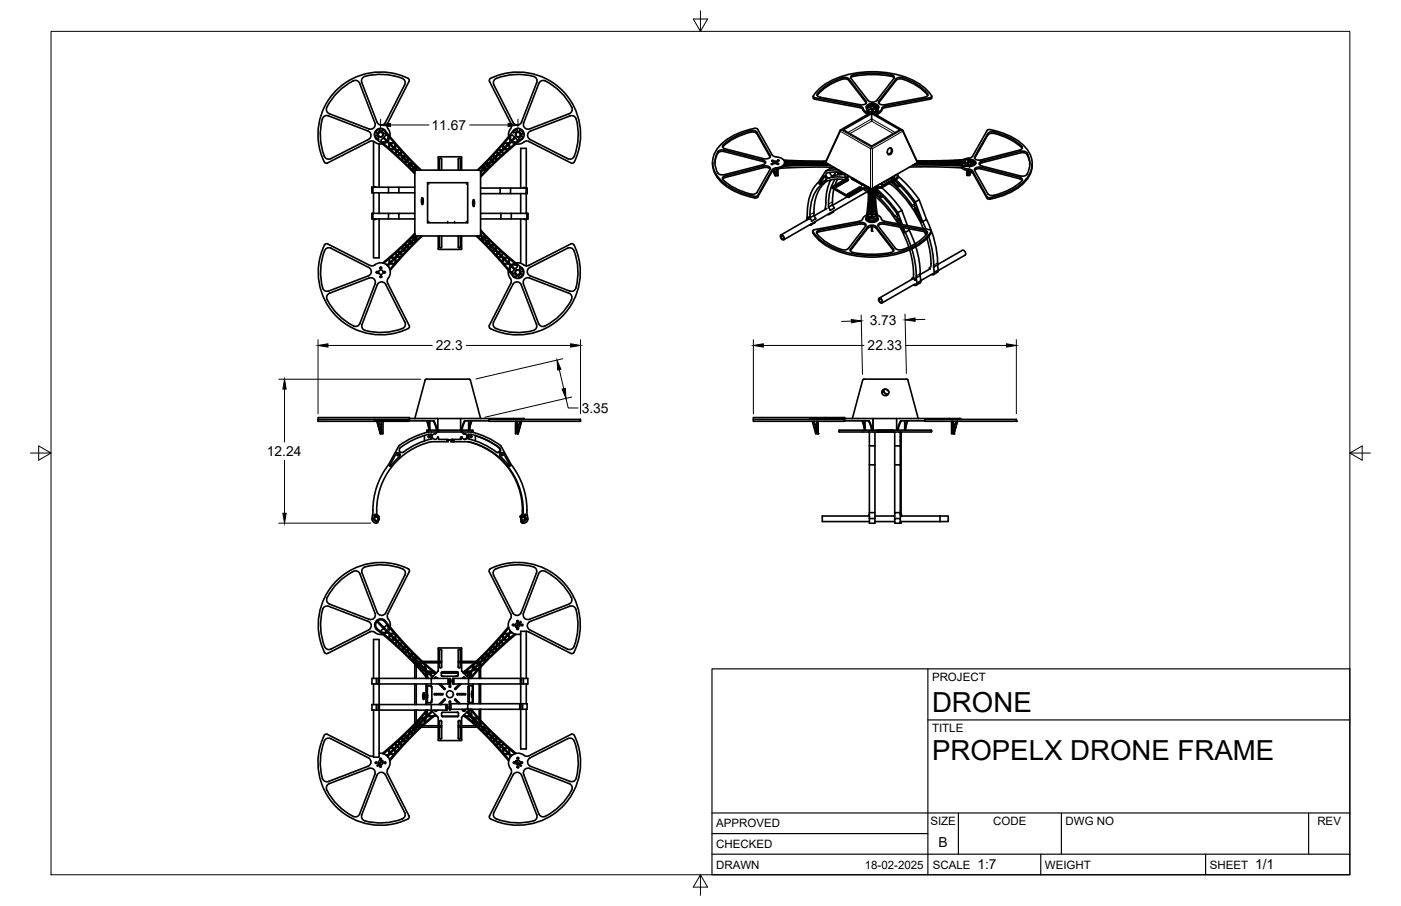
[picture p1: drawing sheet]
<svg xmlns="http://www.w3.org/2000/svg" width="432mm" height="279mm" viewBox="0 0 432 279" stroke-linecap="round" stroke-linejoin="round" font-family="sans-serif">
<defs><g id="words">
<g font-size="8.5">
<text x="287.3" y="219.5">DRONE</text>
<text x="287.3" y="234.5">PROPELX DRONE FRAME</text>
</g>
<g font-size="4.3">
<text x="133" y="40">11.67</text>
<text x="268.1" y="100.3">3.73</text>
<text x="134.4" y="108">22.3</text>
<text x="267.4" y="108">22.33</text>
<text x="179.3" y="127.3">3.35</text>
<text x="82.2" y="140.7">12.24</text>
<text x="289.3" y="261.2">B</text>
<text x="301.2" y="268.1">1:7</text>
<text x="386.8" y="268.1">1/1</text>
</g>
<g font-size="3.5">
<text x="287.3" y="210.1">PROJECT</text>
<text x="287.3" y="225.8">TITLE</text>
<text x="220.7" y="255.2">APPROVED</text>
<text x="286.7" y="254.5">SIZE</text>
<text x="306.1" y="254.5">CODE</text>
<text x="328.4" y="254.5">DWG NO</text>
<text x="406" y="254.5">REV</text>
<text x="220.7" y="261.5">CHECKED</text>
<text x="220.7" y="267.9">DRAWN</text>
<text x="266.6" y="267.9">18-02-2025</text>
<text x="287.5" y="267.9">SCALE</text>
<text x="322.1" y="267.9">WEIGHT</text>
<text x="372.9" y="267.9">SHEET</text>
</g>
</g></defs>
<!-- layer: Visible -->
<g fill="none" stroke="#000" stroke-width=".51">
<path d="M99.4 36.7a1.41 1.41 0 0 1 1.8-1l12.2 4.7a1.43 1.43 0 0 1 .9 1.3 1.43 1.43 0 0 1-.7 1.3l-11.7 5.9a1.44 1.44 0 0 1-1.9-.7 18.6 18.6 0 0 1-.6-11.5M113.7 39.7a1.43 1.43 0 0 0 1.5-.3 1.43 1.43 0 0 0 .3-1.5l-4.7-12.2a1.41 1.41 0 0 0-1.9-.8 17.5 17.5 0 0 0-8.3 8.8l.2 .8 .7 .6 12.2 4.7M117.8 40l-.2 .5 .6 .7M117.8 39.9l.6 .4 .5 1-.7-.1M124.7 26.1a1.43 1.43 0 0 0-.7-1.9 17.5 17.5 0 0 0-12-.4l-.5 .8v.9l4.7 12.1a1.43 1.43 0 0 0 1.3 .9 1.43 1.43 0 0 0 1.3-.7l5.9-11.6M125.7 24.1a19.2 19.2 0 0 0-22.2 3.9 19.2 19.2 0 0 0-3.3 22.2l.7 .1 13-6.7a2.36 2.36 0 0 1 2.4 .7l1.6 .1M125.7 24.2l.4 .4v.5l-6.8 13.4 .1 .8 .8 1.7v1.1M151.2 24.2l-.4 .4 .1 .5 6.6 13a2.36 2.36 0 0 1-.6 2.5l-.1 1.5M151.2 24.2a19.2 19.2 0 0 1 22.2 3.8 19.2 19.2 0 0 1 3.3 22.2l-.7 .1M152.2 26.2l5.9 11.6a1.43 1.43 0 0 0 1.4 .7 1.43 1.43 0 0 0 1.3-.9M152.2 26.1a1.4 1.4 0 0 1 .8-1.9 17.7 17.7 0 0 1 12-.4l.5 .8-.1 .9-4.7 12.2M160.3 40l.6 .5 .4 .8-.7 .1-.6-.8z"/>
<path d="M166.4 25.2l.8-.4a11.1 11.1 0 0 1 6 4 10.5 10.5 0 0 1 3.1 5.2l-.4 .7-.5 .4-12.1 4.6a1.43 1.43 0 0 1-1.6-.3 1.43 1.43 0 0 1-.3-1.5zM250.6 29.7l.1 .7 .4 .2 14.3 2.7 .5 .3 .7 1.1 .7 .4M259.6 24.4a2.02 2.02 0 0 1 2 .4M259.6 24a2.02 2.02 0 0 1 2 .3M259.6 24.4a15.5 15.5 0 0 0-7.7 5M259.6 24a15.5 15.5 0 0 0-7.8 5.1l.3 .6 .7 .3 12.4 2.3 1.5-.2 .3-.4-.1-.5-5.3-6.9M261.6 24.8l5.4 7M262.3 24.2l5.3 6.8M267 33l.4 2.3M267 33v.2M267 33a2.23 2.23 0 0 1 3.8 0M267.3 35v.3"/>
<path d="M267.5 34l1.1 .7M267.5 34l.3-.3h1v1M267.6 32.4l.5 .2-.7 .8M267.6 32.4v.3l.3 .1-.2-.1M267.6 32.4l-.3 .5 .1 .5M267.6 32.7l-.3 .4M267.6 31a2 2 0 0 0 2.6 0M267.6 34.7l.6 .1M267.8 33.7v.3M268.1 33.1l.8-.3 .8 .3M268.2 32.8a.82 .82 0 0 1 .8-.3 .82 .82 0 0 1 .6 .7 .82 .82 0 0 1-.8 .3 .82 .82 0 0 1-.6-.7zM268.2 33.2l.7-.4 .7 .4"/>
<path d="M268.2 32.1l.3 .4h1l.4-.3M268.3 32.1l1.6 .1M268.4 34.7l-9.4 5.4-4.5 9.8 .1 .3 13.9 8 14.3-8.1-4.6-10-9.4-5.4M268.4 34.7l-.9-.5 .2 .9M268.4 32.3l1.3 .1M268.6 35v2.4M268.8 34.7h-.4M269 33.7h1l.3 .3-1.3 .8zM269.1 34.9l1.2-.7-.2 1.2M269.5 35l-.1 .1M269.8 33.3l.4 .3M269.8 32.7v.5"/>
<path d="M270 33.7v.3M270.1 35.2l-.3 .1M270.2 34.7l-.7 .2M270.4 32.8l-.5 .2v.3M270.4 32.6l-.6 .1M270.4 32.6v.2M270.4 32.6a.63 .63 0 0 1-.2 1M270.4 32.8l.1 .3M270.5 35l-.1 .6M270.8 33l-.5 2.6M270.8 33v.2M274.6 23.5l1 .6"/>
<path d="M274.6 23l.9 .5v.7M274.7 23.5a29.3 29.3 0 0 0-12.1 .2l-.4 .4M274.7 23a27.4 27.4 0 0 0-12.3 .3l-.2 .4 .1 .5M275.5 24.2l-5.3 6.8M276.2 24.3a2.07 2.07 0 0 1 2-.3 15.3 15.3 0 0 1 7.8 5.1l-.3 .6-.7 .3-12.4 2.3-1.5-.2-.3-.4 .1-.5zM285.9 29.4a14.8 14.8 0 0 0-8.6-5.1l-1.1 .5-5.4 7M286.7 30.6l-13.9 2.6-.7 .2-.6 1-1 .7M286.7 30.1l-13.9 2.6-.7 .3-.6 1-.9 .6M287.1 29.6v.3l-.4 .2M287.1 29.6a17.5 17.5 0 0 0-11.4-6.8 29.3 29.3 0 0 0-21.7 3.4 7.1 7.1 0 0 0-3.3 3.7l14.7 2.9 .5 .4 .6 1 .8 .4M287.1 29.7v.7l-.4 .2M114.9 57.7v1.8"/>
<path d="M115.1 43.6v14.1M115.1 59.5v6.3M115.2 57.7h.6M116.1 41.7h-.3M116.3 40.2l.7-.3 .1 .6-.7 .6-.6-.2zM116.7 43l-.6-.3-.4-1h.6l.4 1.4M116.8 44.4v13.3M116.8 59.5v6.3M117.1 40.2v.3M117.5 43.7l1.9 .1-1.3-1.3-.7 .7 .1 .5M117.8 43.9h1.7l.4 .4v1.4zM118.3 42.3l.7-.7 .5 .1 .1 1.9z"/>
<path d="M118.9 43.9l-.7 .4M119.3 43.7l-.2 .1M119.6 43.3l-.1 .2M119.7 57.7v1.8M119.7 42l1.8 2.1h-1.4l-.4-.3zM120 44.4l1.6 1.6-1.5-.1zM120.1 42.4l-.4 .7M120.2 44.2h1.4l.2 1.6zM121.8 44.5l1.4 1.6-.9 .2-.4-.3zM121.9 47.4l-1.6-1.3h1.4l.4 .4-.2 1M122.2 46.6l1.2 1.2h-1.1l-.3-.2zM122.4 46.4l.9-.2 .3 .3-.1 1.1z"/>
<path d="M122.4 48l1.6 1.4-.2-1.1-.3-.4-1.1 .1M122.9 57.7v1.8M124 48.4l1.5 1.5-1.1-.1-.3-.3zM124.2 48.2l1.1 .1 .3 .3v1.1zM124.5 49.9l1.1 .1 .4 .4 .2 1.1zM125.2 48.2l-1.5-1.6v1.1l.3 .4 1.2 .1M126.2 50.6l1.9 1.9-1.7-.8zM126.3 50.4l1.2 .2 .8 1.7zM127.3 50.4l-1.6-1.6 .1 1 .4 .4 1.1 .2M127.8 57.7h-13.2v1.8h13.2M128 52.6l-1.1-.4 1 1M128.2 52.5h19.5l.4 .4"/>
<path d="M128.3 52.5l-.4 .4-.1 19.4M129.5 52.5l-1.5-1.4 .5 1.4M129.9 52.5l-5.8-5.9-4.8-5.6a1.97 1.97 0 0 0-3-1.1 1.97 1.97 0 0 0-.1 3.2l5.9 5 5.7 5.5M131.8 56.3l.4 .4M131.8 56.3h12.3v12.4h-12.3zM135.1 52.5l.1-4.2 7 .1 .1 4.1M135.5 52.5v-3.4l.3-.3 .3 .3v3.4M141.2 52.5v-3.4l.4-.3 .3 .3v3.4M144.1 56.3l-.4 .4M148.1 58h6.1M148.1 53.7l.5-1 1.4-.5-1.9 2M148.1 52.9v19.4"/>
<path d="M148.9 51.1l-.5 1.4-.3 .3M148.9 51.1l-1.4 1.4M149.4 50.6l1.2-.2-1.9 1.9zM150.8 50.6l-.3 1.1-1.6 .8zM151 50.4l.3-.4h1.1l-1.7 1.6zM151.2 48.8l-1.6 1.6 1.2-.2 .3-.4 .1-1M151.4 48.6l.2-.3 1.1-.1-1.4 1.5zM151.5 49.9l1.4-1.5-.1 1.1-.3 .3zM153.2 46.7v1l-.3 .4-1.1 .1zM153.6 47.8l1.1-1.2 .3 1-.3 .2zM153.6 46.2l.9 .2-1.1 1.2-.1-1.1zM154.5 48l-1.5 1.4 .1-1.1 .3-.4 1.1 .1"/>
<path d="M155.1 47.4l1.5-1.4-1.4 .2-.3 .3 .2 1M155.1 44.5l-1.4 1.6 .9 .2 .4-.3 .1-1.5M155.3 44.2h1.4l-1.5 1.6zM155.3 46l1.6-1.6v1.4zM156.9 42.4l.3 .8M157.2 42v1.8l-.4 .3h-1.4M157.2 42l-1.7 2.1M157.4 59.7h5.1v-1.7h-.3v7.8M157.4 58h-3.2v1.7h-6.1M157.4 43.4l.1 .1M157.4 41.8l.5-.2 .7 .7-1.2 1.3v-1.8M157.5 43.8l1.3-1.3 .7 .7-.2 .6z"/>
<path d="M157.7 43.7l.1 .1M158 44l.7 .3M158.9 40.8l.6-.3-.1-.6-.6 .2-.7 .8 .8-.1M159.1 44.4l1.5-.1 1.6-.8 .8 .1 13 6.7M159.2 43.9l-2.1 1.8v-1.4l.3-.4 1.8 .1M159.4 40l.1 .3M160.5 58v-12.2h1.7v12.2h-4.8v1.7h-3.2M160.5 59.7v6.1M160.6 41.8l.6 .3-.2 .3-1.1 .7 .1-.6zM160.6 41.3h.4M161 42.9l-7.2 6.1-5.7 5.7M161 42.9a1.98 1.98 0 0 0-.5-3.1 1.98 1.98 0 0 0-2.9 1.2l-4 4.8-6.5 6.7"/>
<path d="M161.3 58h.5M162.5 58v1.7M163.2 40.6l12.5-4.9a1.44 1.44 0 0 1 1.9 1 17.5 17.5 0 0 1-.9 12l-.8 .4-.9-.2-11.6-5.9-.8-.9 .1-.9zM219.6 50.1a9.4 9.4 0 0 0 5.8 8.3 17.2 17.2 0 0 0 7.9 2.6l4.7-8.2 .5-.4 1.7-.4 1.1-.5M220.3 50.3a4.9 4.9 0 0 1 1.4-3.4l1.5-.2 11.9 3.1 .8 .5M222.3 44.4a18.7 18.7 0 0 1 11-4.7l4.7 8.1 .5 .4 1.4 .3a1.59 1.59 0 0 1 1.6 .7 1.59 1.59 0 0 1 0 1.7l-.9 .6-1.7 .3-.9 .5-4.5 8-.3 .3a18.7 18.7 0 0 1-12.4-6.7 7.1 7.1 0 0 1 1.5-9.5zM222.8 45.2a17.5 17.5 0 0 1 9.5-4.5l1 .6 4.1 7.1M222.8 44.7a17.5 17.5 0 0 1 9.5-4.4l1 .5 4.1 7.1a1.26 1.26 0 0 1-2 1l-11.9-3M222.8 45.2l-.1 .2M222.8 44.7l-.1 .7 .8 .5M223.5 54.7l-.8 .5M223.5 54.3l-.6 .2-.2 .5a11.2 11.2 0 0 0 5.6 3.9l3.4 1 1.4-.4 4.3-7.3a1.26 1.26 0 0 0-2-1l-11.9 3.1"/>
<path d="M235.1 50.8a.75 .75 0 0 0 .9-.7 .75 .75 0 0 0-.9-.8l-11.9-3a2.01 2.01 0 0 0-2.6 1.9 5.7 5.7 0 0 0 1.1 5.5l1.5 .2 11.9-3.1M237.4 52.2l-.8-.5-.9-.1-12.2 3.1M237.8 50.5l.4 .1-.4 .1zM237.9 49.5l.5 .1-.5 .1zM238.3 50.3l.6-.2 .6 .2M238.4 49.8l.8-.1 .4 .3a.71 .71 0 0 1-.7 .5 .71 .71 0 0 1-.7-.5zM239 52.3h.3v1.4l-.8-1.3M239.6 50.4l.4 .1-.4 .1zM239.7 49.4l.5 .1-.5 .1zM239.8 52.2l-.1 2h-.8l-.8-1.6M241.6 49.4l13 .3M241.7 49.5l2 .1-1 .6-.8-.2"/>
<path d="M241.8 50.6l.9-.2 1 .6M241.8 50.9l-.1 .2M241.8 49.9l1.3 .1M241.9 50.1v.1M241.9 50.4l-.1 .1M241.9 50.1v.2M242.1 50.2h.7M242.2 50.4v.4M242.7 50.4v.4M242.9 50.2l1-.5 1.2 .5zM242.9 50.4h2.2l-1.1 .6zM243.1 51l-.9-.2-.5 .2"/>
<path d="M243.5 50.8h.9M243.7 51l-2.2 .1M243.9 49.7v.3l-.3 .2M244 49.7v.3l.4 .2M244.2 50.9l1.1-.5h.5l.5 .5zM244.3 49.7h2l-.5 .5h-.5zM245 50l1 .1M245.3 50.4v.4M245.8 50.4v.4M246 50.9l-.7-.1-.3 .1M246 50.4h1.6l-.7 .5h-.4zM246 50.2l.5-.4 1.1 .4z"/>
<path d="M246.4 50.8h.7M246.5 49.8l-.1 .4M246.9 49.8l.2 .4M247.1 49.8h2.1l-1.4 .4zM247.1 50.9l.7-.5 1.4 .4zM247.7 50.1l.8 .1M247.8 50.4v.4M248.3 50.4v.4M248.5 50.8h-.8M248.5 50.4h2.1l-.8 .4zM248.5 50.2l.9-.4 1.2 .4zM249.3 50.8h.6"/>
<path d="M249.4 49.8l-.1 .4M249.8 49.8l.1 .4M250 50.8h2.3l-1.5-.4-.8 .4M250 49.8l.8 .4 1.5-.4M250 49.8h2.3M250.7 50.8h.7M250.8 50.4v.4M251.3 50.4v.4M251.6 50.4h2.7l-1.3 .4zM251.6 50.2l1-.4 1.7 .4zM252.5 50.8h.6M252.6 49.8l-.1 .4"/>
<path d="M253 49.8l.1 .4M253.3 49.8l1.3 .4M253.3 50.8h2.3M254 54.3l.4 .2a.73 .73 0 0 1 .2 1l-2.1 1.3zM254.2 54.3l-1.3 2 .1 .3M254.4 54.5l.1 .3 .3 .2M254.5 50.8h.7M254.5 49.8h-1.2M254.6 50.4v.4M254.7 55.4l-.8 .5M254.7 55h.1M254.8 55.9a11.9 11.9 0 0 0-3.9 10.6l-1.3 .7v-1"/>
<path d="M254.9 50.4l-1.6 .4M255.1 50.5v.3M255.7 52.1l-1.2 .7-2.3 3.4a12.6 12.6 0 0 0-3.4 9.5M255.8 53.2l.1 .5 .6 .5 2-.3h2M255.9 51l-14.6 .3M256 55.5a16 16 0 0 0-1.5 7.6l-.2 1.5M256.5 57.7v.2M256.5 57.9l.1 .1M256.6 57.5l-.1 .2M257 51.6l-7.3-.1-9 .4M257 58.3l-.4 3.2a3.4 3.4 0 0 0 .4 2.7M257.3 51.7l-1.6 .3"/>
<path d="M257.4 55.3a14.3 14.3 0 0 0-2 8.6l.4 1M257.8 53l-1 1.2M258.2 55.2l-.8 1.9M258.3 53.1v.4l.5-.4M258.5 52.5l-2.4-.1-1.6 .3M258.6 53.1l.1 .2M259.4 53.2l-.8 .7M259.7 53.3l-.5 .5M259.9 40l8.7-5 8.8 5-8.8 5.1zM260.1 53.4a9.3 9.3 0 0 0-5.5 .1l.1 .8 .6 .6a11 11 0 0 1 5.8 .1M260.2 55.4a8.1 8.1 0 0 0-10 6.4l-.5 4.4M260.5 53.6v.9"/>
<path d="M260.5 54.5l1 .2M261.1 54l.4 .3M261.2 55.7l-3.9 2.1M261.4 55.6l-3.7 2.2-.5-.1M261.5 54.7l-5 2.9M261.5 54.2v.5M261.5 54.3v.3M262.4 55.1l3.4 2 .5-.1M262.9 55l-.3 .2M263 55.4h.1M263.3 55.2l-.3 .2M264 55.6l-.3 .2"/>
<path d="M265.3 58.1l-3.9 2M265.5 57.9l-3.8 2.2-.5-.1M265.6 56.9l.2-.1 .4 .2M265.9 56.7l-.4 .2M266.1 56.8l-.1 .1M266.2 58.2l.2 .4 1.3 .7M266.5 58l1.1 .7M267.3 59.1l-25.8 14.9M267.5 57.7l.2 2.2M267.6 57.7l-.1 4.9-.7 4.9M267.6 58h-1.1l-5 2.9-5-2.9M267.9 58h.1"/>
<path d="M267.9 59.8v1.3M267.9 59.8l.7 .5v.3l-.7 .5M267.9 59.6h.1M268 59.8l-.1 1.3M268.1 59.6l.5 .3M268.3 58.4v.4M268.4 58.3l-.5 .6M268.5 59.1l.1 .1M268.6 58.7v1.5l-.7-.6zM268.6 58.2l-.6 1-.1-1.3 .7 .6M268.6 59l-.6 .7M268.9 58.7l.6 .7-.6 .8z"/>
<path d="M268.9 59l.6 .7M268.9 59.4l.4 .1M269.2 58.3l.3 .8M269.5 58h.1M269.5 59.8l.1 1.3M269.5 59.6h.1M269.6 57.9l-.7 .6M269.6 57.7l-.1 1.5-.6-.7 .2-.5M269.9 58.7l.3 .2M269.9 57.5l.1 5.3 .7 4.7M270 57.5l-.2 2.4 3.5 3.4 2.4 3.2M270 59.5l-.2 .1"/>
<path d="M270 59.5l1.6 1.4M270.2 58.9l-.2 .6M270.2 58.9l2.6 2.5 3.1 3.7 .7 1.1 .1 .5-.3 .3-.7-.4M270.3 58.4l3.3 3.3 3.1 3.9M270.4 59.1h-.1M270.4 59.1l.1 .4 .2 .1v-.3M270.5 57.2l-.2 .1M270.7 59.5l-.1 .1M270.8 59.4l-.1 .1M270.9 58l-.6 .4-.4-.3M271.6 58h-1.7M271.8 57.9l3.2 3.2 3 3.8"/>
<path d="M272.9 55.9l.7 .4M273.4 55.6v.1M273.7 55.5l.4 .5M273.8 46l.3-.3a1 1 0 0 1 1 1 1 1 0 0 1-1 1 1.04 1.04 0 0 1-.3-1.7zM274 56.6a26.2 26.2 0 0 1 7.6 8.1l3 5.8M274.4 45.6a1.21 1.21 0 0 1-.6 2M274.5 47.2l-.7 .4M274.5 55l.3 .6M275 55.3l.2 .1M275 55.3l.1 .2M275.4 56.2l-.4 .3M275.5 55.2l-.9-.3-3.2 1.9"/>
<path d="M275.5 55.7l-.1 .5 1.5 1.4M275.6 55.7l4.5 4.6 1.7 2.3 .2 .6-.1 .4-.6-.1-3.1-3.9-3.2-3.2 .1-.5M275.7 55.1l-3.4 2-1-.4M275.7 54.2h.1M275.8 55.1l-3.6 2M276 55.4l3.2 3.2 2.9 3.7M276.1 54l-.4 .2M276.7 54.3l.1 .1-.1 .1M276.7 53.6l-.1 1.5-5 2.9M276.8 54.4l3.4 3.3 3.1 3.9M276.9 56.9v.7l.4-.4M280.3 51.5h7.6l8.5 .3"/>
<path d="M281.4 50.9h8l9.4 .4M282.1 50.5l1-.2 1.3 .4h-2.7M282.5 50.7h.8M282.6 49.6h7.6l7.8-.4a3.1 3.1 0 0 1 2.7 .7 1.36 1.36 0 0 1-1.9 1.4M282.6 50.3v.4M282.7 49.8h1.7l-1.7 .3M283.1 50.3v.4M283.4 50.1l1.4-.3 1.4 .3zM283.4 50.3h2.8l-1 .4zM284.6 50.7h.6M284.8 49.8l-.2 .3M285.2 49.8v.3"/>
<path d="M285.4 50.7h2.3l-.8-.4-1.5 .4M286.3 50.7h.7M286.4 50.3v.4M286.9 50.3v.4M287.1 50.1l1.2-.4 .9 .4zM287.2 50.3h2l-.9 .4zM287.7 49.8l-.8 .3-1.5-.3M287.8 49.7l-2.3 .1M287.9 50.7h.6M288 49.8l-.1 .3M288.3 49.7l.2 .4M288.5 50.7l1.4-.4 .8 .5z"/>
<path d="M288.6 49.7h2l-.7 .4-1.4-.4M289.3 50.7l.8 .1M289.4 50.3v.4M289.9 50.3v.4M290.1 50.1h-.8M290.1 50.1l1.2-.4 .5 .4zM290.1 50.3h1.7l-.5 .5zM290.7 50.7h.7M290.8 49.7l-.1 .4M291.3 49.7l.1 .4M291.4 49.7l2.1-.1-1.1 .5h-.5zM291.4 50.8l.5-.5h.5l1.1 .6z"/>
<path d="M291.8 50.8l.6-.1 .4 .1M291.9 50.3v.4M292.4 50.3v.4M292.6 50.3h2.2l-.9 .6zM292.6 50.1l1.1-.5 1.1 .5zM292.8 50h-1M293.3 50.7h.9M293.7 49.6v.3l-.4 .2M293.9 49.6v.3l.3 .2M294.2 50.1h.1M295 50.3v.4M295.5 50.3v.4"/>
<path d="M295.7 50.1h-.7M295.9 50.9h.1M295.9 50.9v.1M296 50.9l-1-.2-.4 .2M296 50.8l.1 .2M296.1 49.8l-1.5 .1M296.2 49.7l-.1 .1M296.3 51.7l.7 .5 2.3 .6 .4 .4 4.5 8M296.4 51.4l1.1 .6 1 .1M296.8 51l-2.7-.1 .9-.6h.5l1.3 .7M296.8 49.4l-2.8 .2 1 .5h.5l1.3-.7M297 51.1l-1.3-.8h1.8v.6l-.4 .2"/>
<path d="M297 51h.1M297 49.4l-1.3 .7h1.8v-.5l-.4-.2M297 49.4v.3M297.1 49.4h-.1M297.1 49.4v.3M297.9 51l1.7 .1M298 52.6v1.5h.8l.6-1.2M298.1 50.3l.7-.3 .8 .3M298.1 50a.82 .82 0 0 1 .9-.3 .82 .82 0 0 1 .6 .7 .82 .82 0 0 1-.9 .3 .82 .82 0 0 1-.6-.7zM298.1 50.4l.7-.4 .7 .4M298.2 49.4l1.6 .1-.4 .2zM298.4 50.8l-.3 .3"/>
<path d="M298.4 50.8l-.6 .2M298.4 50.7h.9M298.4 51h.9M298.4 52.6v1.1l.6-1M298.5 52.1l1.2 .6 4.5 8M298.6 49.5l1 .1M298.8 51.3v.3M299.3 50.8l.1 .3M299.3 50.8l.2 .3M299.6 50.6l.5 .2M300.3 49.9l-.5 .1-.1 .6M300.3 50.1l-.5 .1v.4"/>
<path d="M300.3 49.9v.2M300.4 49.9l.1 .4-.3 .5M300.4 50.1l.1 .2M300.4 52.6l4 7.1 1.1 .6a17.2 17.2 0 0 0 9.6-4.7l-.1-.4-.7-.5-12-3.1a1.28 1.28 0 0 0-1.9 1l.8-.5h1.1l12 3 .7 .5M300.7 50.2v.3M302.6 51.2a.75 .75 0 0 1-.8-.7 .75 .75 0 0 1 .8-.8l11.9-3a1.98 1.98 0 0 1 2.6 1.9 5.8 5.8 0 0 1-1 5.5l-1.5 .2-12-3.1M304.2 40.2l-4.5 8-.4 .4-2.5 .7M304.2 40.2l.4-.2a18.6 18.6 0 0 1 12.3 6.6 7.1 7.1 0 0 1-1.4 9.5 20.1 20.1 0 0 1-10.9 4.8l-.4-.2M304.4 41.2l-4 7.1a1.26 1.26 0 0 0 1.9 1l12-3M304.4 41.2l1.1-.6a16.8 16.8 0 0 1 9.6 4.7l-.1 .5-.7 .5M314.9 45.6l.1 .2M314.9 45.6a17.5 17.5 0 0 0-9.4-4.5l-1.1 .6-4 7.1"/>
<path d="M317.4 50.7a4.9 4.9 0 0 0-1.3-3.5l-1.5-.1-12 3.1-.7 .5M318.1 50.5a9.3 9.3 0 0 1-5.7 8.3 17.2 17.2 0 0 1-8 2.5l-.2-.1M102 76.6l11.6 5.9a1.43 1.43 0 0 1 .8 1.3 1.43 1.43 0 0 1-.9 1.3l-12.2 4.6a1.45 1.45 0 0 1-1.9-.9M102 76.5a1.43 1.43 0 0 0-2 .8 18.5 18.5 0 0 0-.6 11.5M114.6 65.8v1.7M114.9 65.8v1.7h-.3v-1.7h5.1M115.1 67.5v12h1.7v-12M115.2 67.5h.6M119.9 79.8v1.4l-.3 .4h-.6M119.9 79.8l-1.6 1.4M120.1 79.7l1.5-.2-1.5 1.6zM120.4 79.4l1.5-1.4 .3 1-.4 .3z"/>
<path d="M122 79.5l.3-.3 1 .2-1.4 1.6zM122 77.9l.3-.2h1.1l-1.1 1.2zM122.5 79.1l1.1-1.2 .1 1.1-.3 .3zM122.5 77.5l1.5-1.4-.1 1.1-.3 .4-1.1-.1M122.9 65.8h-3.2v1.7h-4.8M122.9 67.5h4.9M124.4 75.7l1.1-.1-1.4 1.5 .1-1.1zM125.2 77.3l-1.1 .1-.3 .4v1l1.5-1.5M125.7 75.8l-.1 1.1-.2 .3-1.1 .1zM126.3 73.9l-.3 1.2-.3 .4h-1.1M126.3 73.9l-1.7 1.6M126.4 75.1l1.9-1.9-.4 1.4-.3 .3z"/>
<path d="M126.7 73.5l1.4-.5-1.9 1.9 .2-1.1zM127.4 75.1l-1.2 .2-.3 .3-.1 1.1M127.4 75.1l-1.6 1.6M127.8 65.8h-4.9v1.7h-3.2M127.8 71.9l-5.6 5.5-4.3 3.7M127.8 72.3l-.8 .9 1.4-.4M127.9 72.3l.4 .5M129.8 72.8l-1.7 1.6 .7-1.6M130.1 61h.1a2.14 2.14 0 0 1 0 2.1l-.3-.7zM130.2 72.8l-5.9 5.9-4.1 4.7M130.4 61.3v1.4M132.2 68.3l-.4 .4"/>
<path d="M135.1 72.8l.1 4.1h7l.1-4.1M135.5 72.8v3.3l.3 .4 .3-.4v-3.3M138 68.3v.4M140.1 68.3v.4M141.2 72.8v3.3l.4 .4 .3-.4v-3.3M143.7 68.3l.4 .4M145.7 62.4v.5M145.8 61.9v1.4M145.8 62.2v.9M145.9 61.6l.1-.1a2.14 2.14 0 0 1 0 2.2l-.3-.7zM147.2 72.8l1.6 1.6M148 72.6l.4 .4 .4 1.4"/>
<path d="M148.1 65.8h14.6v1.7h-14.6M148.1 70.9l5.3 5.3 6.6 5.8a1.98 1.98 0 0 1 1.4 2.6 1.98 1.98 0 0 1-2.8 1l-7.1-8.1-4.8-4.7M148.1 72.3l-.4 .5h-19.5M148.1 71.3l1.8 1.9-1.3-.4-.5-.7M148.6 73.2l1.9 1.9-1.2-.2-.3-.3zM148.8 73l1.7 .8 .2 1.1zM150.6 74l.3 1.1 .3 .4 1.1 .1M150.7 73.9l1.6 1.6M151.1 76.7l-1.6-1.6 1.2 .2 .3 .4 .1 1M151.2 75.8l1.5 1.5-1.2-.1-.2-.3zM151.4 75.6l1.1 .1 .2 .3 .1 1.1zM151.7 77.3l1.1 .1 .4 .4-.1 1.1"/>
<path d="M151.7 77.3l1.4 1.6M152.9 76.1l1.5 1.4-1 .1-.4-.4-.1-1.1M153.3 77.9l1.2 1.2-1 .2-.3-.3zM153.5 77.7h1.1l.3 .2-.3 1zM153.6 79.4l1-.2 .3 .3 .1 1.5zM154.4 65.8v1.7M155 78l1.6 1.4h-1.5l-.3-.4zM155.1 79.7l1.5 1.6-1.4-.1zM155.3 79.5l1.5 .2v1.4zM157 79.8l2.1 1.8h-1.8l-.3-.4zM157.6 65.8v1.7M160.5 67.5v13.7"/>
<path d="M161.5 67.5h.6M162.2 67.5v14.5M162.4 65.8v1.7M174.9 76.6l-11.6 5.9M174.9 76.5a1.43 1.43 0 0 1 2 .8 17.5 17.5 0 0 1 .3 12l-.7 .5h-.9l-12.2-4.7a1.43 1.43 0 0 1-.9-1.3 1.43 1.43 0 0 1 .8-1.3M176.9 75.5l-.4-.3h-.6l-13.3 6.8-.8-.1-1.8-.8h-1M176.9 75.6a19.3 19.3 0 0 1-3.7 22 19.3 19.3 0 0 1-22.1 3.7M240.7 72.5a.88 .88 0 0 1 .9 .5 .88 .88 0 0 1-.2 1l-.8-.8zM240.7 72.7l.6 .2 .2 .8-.6-.2zM248.8 65.8l-.2 2.1M249 67.1l.3 .1v.3l-.3-.1zM249 67.1l.4 .1-.1 .4"/>
<path d="M249.2 67.6l-8.5 4.9M250 69.1l-.1 .3h-.4M250.2 68.2h-.1M250.5 71.2v.5a14.3 14.3 0 0 0 8.5 6.1 29.9 29.9 0 0 0 24.6-2.5 9.3 9.3 0 0 0 3.4-3.6v-.5M250.9 66.5l.5 1-1.2 .7-.6-1M251.2 68.4l-.1 .3-1.2 .7M251.4 67.5h-.1M254.9 64.3l-4 2.3M255.2 66.1l.1 .1M255.7 65.8l-.1 .3h-.3M256.6 63.2l-1.2 .7M256.9 65.1l-.1 .3-1.2 .7"/>
<path d="M257.1 64.2l-1.2 .7M261.1 60.7l-4.5 2.6M261.5 76.6a2.05 2.05 0 0 1-2 .4 15.4 15.4 0 0 1-7.8-5.2l.2-.6 .7-.2 12.4-2.4 1.5 .3 .4 .4-.1 .4-5.3 6.9M262.1 76.8l5.4-6.9a2 2 0 0 1 2.6 0l5.3 6.9M262.1 77.2v.1M262.1 76.8l-.1 .4 .3 .4a26.9 26.9 0 0 0 12.2 .3M264.9 68.2l-13.9 2.6-.5 .4a15.6 15.6 0 0 0 10 6.5 29.9 29.9 0 0 0 23.1-2.9 10.2 10.2 0 0 0 3.4-3.6l-.5-.4M265.8 67.5l-.3 .5-.6 .2M266.8 67.5v.2M266.8 67.5a2.23 2.23 0 0 0 3.9 0M266.9 69.7l-.8-.5-1.1-.1-12.4 2.3-.9 .6M267.1 66.3l-1 .7-.3 .5"/>
<path d="M267.3 66.4l1.3-.7v1.1h-1zM267.3 66.4v.1M267.4 66.9l.3 .5M267.4 70.4l-5.3 6.9M267.5 66.9l.4 .3-.1 .6-.5 .1a.63 .63 0 0 1 .2-1zM267.5 67.2l-.4 .4M267.5 70.4a2 2 0 0 1 2.6 0M267.6 64.7l1 .6v.3l-1.2 .7M267.6 65.1l.9 .5M267.6 64.7v.4M267.6 64.6l1-.7v1.3zM267.6 64.6h.1"/>
<path d="M267.6 64.7l-.2 1.6M267.6 65.1v1.1M267.7 64.4l.1-1.2 .8 .3v.3l-1 .6M267.7 67.5l.1 .3M267.8 63.2l-.1 1.2 .1-.8 .7 .2M267.8 62.9l.8-.4v.9l-.8-.3zM267.8 62.9v.2M267.9 61.6l.7 .5v.3l-.8 .4M267.9 61.9l.6 .5M267.9 61.6v.3M267.9 61.9l-.1 .9M267.9 61.6l-.1 1.2"/>
<path d="M267.9 61.3l.7-.5v1.2zM267.9 61.3v.2M267.9 60.1l.7 .6M268 67.6l.8-.3 .7 .3M268 67.3a.82 .82 0 0 1 .9-.3 .82 .82 0 0 1 .6 .7 .82 .82 0 0 1-.9 .3 .82 .82 0 0 1-.6-.7zM268.1 67.7l.7-.4 .7 .4M268.1 68l-.1 .3 .2-.1M268.1 68l-.3 .3M268.2 68h1M268.2 68.2l1 .1M268.6 69.9l.1 1.4 .2-.1v-1.3M268.6 64.3l-.8 .5"/>
<path d="M268.6 62.8l-.7 .4M268.6 61.1l-.6 .4M268.6 66l-.2 .1M268.9 62.1l.7-.5 .1 1.2-.8-.4zM268.9 62.5l.8 .4v.2l-.8 .3zM268.9 60.8l.7 .6-.7 .6zM268.9 65.7l1.3 .8-.3 .3h-1zM268.9 65.3l1-.6 .2 1.6-1.2-.7zM268.9 63.9l1 .7-1 .6zM268.9 60.3l.6-.5 .1 1.3-.7-.5zM268.9 60l.1 .1M268.9 61.1l.6 .4"/>
<path d="M268.9 62.8l.7 .4M268.9 64.3l.7 .5M268.9 66h.2M268.9 63.8l.8-.2v-.4l-.8 .3v.3l1 .6M269.1 68l.3 .4-1.6-.1M269.1 68l.1 .4M269.4 60.3l.1 .1M269.5 60.1l-.6 .6M269.6 61.9v.8M269.6 61.3v.2M269.6 61.9l-.7 .5M269.6 61.6v.3"/>
<path d="M269.6 61.9l.1 .8M269.7 62.9v.2M269.7 63.2l.2 1.2M269.7 67.5l.5-.4-.5 .6zM269.8 67.5l-.2 .3M269.8 67.7l-.1 .2M269.8 64.4l-.1-.8 .1 .8M269.8 60.6a34.2 34.2 0 0 1 7 8.4M269.9 65.1l.1 1.1M269.9 64.6h.1M269.9 65.1l.1 1.1h-.1M269.9 64.7v.4"/>
<path d="M269.9 65.1l-1 .5M270 70.4l5.4 6.9M270.2 66.5h.1M270.2 66.4v.1M270.3 67.1l.1 .5-.3 .4-.5-.2M270.3 67.3l.1 .3M270.4 66.3l1 .7 .3 .5M270.7 69.7l.7-.5 1.1-.1 12.3 2.3 1 .6M270.7 67.5v.2M271.6 60.1v.8l.4-.4M271.7 67.5l.3 .5 .6 .2M272.6 68.2l13.9 2.6"/>
<path d="M275.4 76.8v.6l-.9 .5M275.4 77.2v.1M276.8 67.3l1 1.9M277.1 67.5h.1M277.1 67.5v.3l.3 .2M277.1 69.1l-.6-1.2 .1-.5 .7 .3 .5 1.5M277.4 70l1.5 3.1 1.2 3.1M277.7 70.1l.8 1.6M277.9 64.9l1.8 4.7M277.9 64.9l-1.2 .7 1.4 3.7M278 77a2.06 2.06 0 0 1-2-.4l-5.3-6.9-.1-.4 .4-.4 1.5-.3 12.3 2.4 .8 .2 .2 .4a11.7 11.7 0 0 1-6.8 5l-1 .4M278.2 70.2l.5 1.6-.2-.1"/>
<path d="M278.4 70.2l.6 1.5M278.7 71.6l-.2 .1M279 71.7l1.7 4.2M280 70.5l.2 .5M280.2 71l-1.2 .7M280.2 71l1.8 4.2M280.4 77.1l.6 2.6 .5 3.3 .1 2.6-.6 .3 .1 .2M281 76.8a27.6 27.6 0 0 1 1.4 8.9l.2 1.6M282.1 62.3l1.2-.7 2.3 6.1-1.2 .7zM282.2 64.1l1.1 2.2M282.3 76.1a26.7 26.7 0 0 1 1.3 8.9l.2 1.6-1.2 .7M284.1 68.3l-.2 .1"/>
<path d="M284.1 68.4h-.2l-1.9-3.5-.1-.8 .7 .3 1.5 4M284.4 68.4l1 2.2M285 71.4l.4 1.1M285.6 67.7a31.7 31.7 0 0 1 3.4 13.4M285.7 73.5l.2 .9a26 26 0 0 1 1 7.9l-.5 .3 .2 .4M286.2 72.9l.6 1.9a27.3 27.3 0 0 1 1 7M296.6 77.2l-7.6 4.4M296.6 77.2a.99 .99 0 0 1 .9 1.5M297.5 78.7l-8.3 4.7M101.6 90.4l12.2-4.7a1.43 1.43 0 0 1 1.5 .4 1.43 1.43 0 0 1 .3 1.5l-4.7 12.2M101.6 90.4a1.43 1.43 0 0 0-.8 2 17.7 17.7 0 0 0 8.7 8.3l.9-.3 .5-.6M114 81.9l-13-6.7h-.6a13.7 13.7 0 0 0-2.3 9 19.2 19.2 0 0 0 28 16.9v-.7"/>
<path d="M114 81.8l1.2 .1a3 3 0 0 1 4.3 0 3 3 0 0 1-.1 4.2l.1 1.2M116.4 84.2h-.3M117.5 85.1l.1 .4M119.2 81.7h.2l-.1 .1M119.5 87.4l6.6 13M119.5 82l.2-.1v.2M120.3 81.3l1.6-1.6-.1 1.5zM121.6 81.4h-1.5l-.3 .3v.6M121.6 81.4l-1.4 1.7M124.8 99.3l-5.9-11.6a1.43 1.43 0 0 0-1.4-.8 1.43 1.43 0 0 0-1.2 .9l-4.7 12.2a1.44 1.44 0 0 0 1 1.9M124.8 99.3a1.43 1.43 0 0 1-.8 2 18.7 18.7 0 0 1-11.4 .6M155.4 81.4h1.4l.3 .3v1.8l-1.7-2.1"/>
<path d="M156.7 83.4l.1 1.5 .8 1.7-.2 .8-6.6 13M157.1 82.3l-.3 .8M157.3 81.9l1.2 1.3-.7 .7-.6-.2zM157.4 82l-.1 .1M157.5 81.7h1.8l.1 .6-.7 .7zM157.7 81.7l-.1 .1M158.3 87.4l.7-.4h.8l.9 .8 4.6 12.2a1.44 1.44 0 0 1-.9 1.9 17.6 17.6 0 0 1-12-.9l-.4-.8 .1-.9zM158.6 84.3l-.7-.1 .5 .9 .6 .4 .2-.6M158.6 84.3l.6 .6M158.7 81.2l-.8 .4M159.7 85l.8-.6 .6 .2-.5 .7-.8 .3zM159.8 85v.3"/>
<path d="M160.1 82.4l.4 1.4 .7-.1-.5-.9-.5-.4M161 83.7l-.3 .1M175.4 90.4a1.43 1.43 0 0 1 .7 2 17.5 17.5 0 0 1-8.7 8.3l-.8-.2-.6-.7-4.7-12.2a1.43 1.43 0 0 1 .4-1.5 1.43 1.43 0 0 1 1.5-.4l12.1 4.7M271 92a.88 .88 0 0 1 .8 .5 .88 .88 0 0 1-.2 1l-.8-.8zM271 92.2l.6 .2 .2 .8-.6-.2zM281.2 86.1l-10.2 5.9M281.7 85.9l.4 .1-.1 .4M281.7 85.9l.3 .2v.3l-.3-.2zM282.1 87.5l-10.3 6M282.6 87.3a.61 .61 0 0 1-.3 .7 .61 .61 0 0 1-.7-.2M283.6 85l-1.2 .7M283.8 86.6l-.3 .7-1.2 .7"/>
<path d="M286.7 82.9l-3.1 1.8M287.6 84.3l-3.8 2.2M287.7 81.8v.6M288 84l-.3 .6h-.6M289 81.1v.6M289.2 83.3l-.2-1.6-1.3 .7 .3 1.6M289.2 83.3l-1.2 .7M289.2 83.3l-.3 .7-1.2 .7M131 117.2l.4-.3h13.2l.4 .3M131 117.2l-3.2 11.9M145 117.2l3.1 11.9M150.8 100.4v.5l.3 .4"/>
<path d="M265.9 117.2l-3.2 11.9M279.4 116.9h-13.1l-.4 .3M279.4 116.9l.5 .3M279.8 117.2l3.2 11.9M98.1 129.3l-.1 .6h18.2l1.1 3.9M98.1 128.8h28.1v.5h-28.1zM115.5 129.3v.5h17.1a1.04 1.04 0 0 1 1.5 .7l.6 2.2M116.2 129.8l1.1 4M116.6 129.8l.3 1.1h.8M116.7 129.9h.9M117.5 131.4v1.5M117.5 129.9v1"/>
<path d="M117.6 131.4v1.8M117.6 129.8v1.1M117.6 133.3h.1M117.7 131.4h-.6l.5 1.9M118 129.8v3.9l-.7 .1M118 129.9h2.2M118.7 129.3v.5M120.2 129.8v.1M122.2 139.7a.72 .72 0 0 1 1 .1 .72 .72 0 0 1-.1 1l-2.9 3 2-4M122.9 137.5l-3.2 5.8a23 23 0 0 0-4.8 14.8l-.3 1.8a1.37 1.37 0 0 0 1.4 1.5M123.4 138.1a21.2 21.2 0 0 1 9.6-4.2l-.2 .7 .2 .7a23.8 23.8 0 0 0-8.9 4.2 .84 .84 0 0 1-1-.4 .84 .84 0 0 1 .3-1zM126.1 129.8l-5.9 .1"/>
<path d="M126.2 129.1h35.3M130.8 134.3v1.7M131.5 132.8h14.3M131.5 129.8l.7 2.9M131.5 132.8l.2 .4h14l.1-.4M131.6 129.8l.7 2.9M131.8 129.8l.7 2.9v-2.9M132.1 133.2a24.8 24.8 0 0 0-9.2 4.3M133.6 129.8l.9 2.9M134.7 133.2a.76 .76 0 0 1-1 .6 .88 .88 0 0 0-.1 1.6 .88 .88 0 0 0 1.4-.7l.2 .8 3.2 .1v.2h-.6M135 129.1v3.6M135.1 132.8l.1 .4"/>
<path d="M135.2 132.7l-.1 .1M137.8 135.5l.3 .7a18.3 18.3 0 0 0-14.3 4.6 21.8 21.8 0 0 0-7.7 17.7l.8 .8-.2 .2M139.3 135.5l-.3 .7a18.5 18.5 0 0 1 14.6 4.6 21.7 21.7 0 0 1 7.6 16.6M139.5 135.5l-.8 .1v.2h.6M139.5 135.5l.4 .7M139.9 135.9h-.6v.2h.6M142 129.1v3.6M142.1 132.7l.2 .1M142.2 135l-.1-.3-.2 .8M142.3 132.8l-.2 .4M142.4 133.2a.63 .63 0 0 0 .9 .6 .88 .88 0 0 1 .6 .9 .88 .88 0 0 1-.8 .8M142.7 133.2a.76 .76 0 0 0 1 .6 .88 .88 0 0 1 .1 1.6 .88 .88 0 0 1-1.4-.7l-.3 .8h-2.6"/>
<path d="M143.4 129.8l-1 2.9M144.2 136.2a21.7 21.7 0 0 1 16.8 21.2M144.3 133.9a20.3 20.3 0 0 1 9.9 4.4 .83 .83 0 0 1-.2 1.1 .83 .83 0 0 1-1 0 22.4 22.4 0 0 0-8.7-4.1l.2-.7zM144.4 129.8v2.9l.7-2.9M145.3 133.2a24.4 24.4 0 0 1 9.1 4.3l3.2 5.8a22.8 22.8 0 0 1 4.8 14.8l.3 1.8M145.3 129.8l-.6 2.9M145.4 129.8l-.7 2.9M146.5 134.3v1.7M146.5 134.4a20.2 20.2 0 0 1 7.5 4.1v.7l-.6 .4M150.7 129.8h-7.5l-1 2.9M155.2 139.8l2 4-3-3M155.2 139.7a.71 .71 0 0 0-1 .1 .71 .71 0 0 0 0 1"/>
<path d="M158.2 129.1v.2M158.9 129.9v3.8l.7 .1M159.3 131.4h.5l-.5 1.9M159.3 133.3h.1M159.3 129.9l.1 1M159.4 131.4l-.1 1.8M159.4 129.9v1M159.4 131.4v1.5M160.2 129.9l-.2 1h-.7M160.8 129.9l-1.2 3.9zM161.5 129.1v.2M178.8 129.3h-28.1v.6h28.1"/>
<path d="M178.8 129.3v.6M249.6 129.3v-.2h46.3v.2M250.4 129.9l1.1 3.9 .7-.1v-3.8M250.8 129.9l.3 1zM251.1 130.9h.7M251.3 131.4l.4 1.8v-1.8M251.3 131.4l.5 1.9M251.3 131.4h.5M251.7 129.9v1M252.8 129.1v.2M254.4 128.8h5.9v.3M254.4 128.8h-22.2v1.1h28.1v-.6h-28.1"/>
<path d="M254.4 128.8v.3M258.6 132.8l.1 .4M258.7 133.2h18.8v4.3M258.7 132.7h16.7M258.7 132.7l-.1 .1M260.3 129.8h7.6l.9 2.9M265.7 129.8l.7 2.9M265.9 129.8l.7 2.9v-2.9M267.7 129.8l.9 2.9M267.9 133.2v28.2h1.8v-28.2M267.9 137.5h1.8M269.1 129.1v3.6"/>
<path d="M270.2 132.7h5.2M270.2 133.2h5.2M271.8 121.1a1.07 1.07 0 0 1 1.1-1 1.07 1.07 0 0 1 1 1M272.4 120.5a1.07 1.07 0 0 0 1.4 .9M272.5 120.2a1.04 1.04 0 0 0 .2 1.1 1.04 1.04 0 0 0 1.1 .3M275.4 132.7h11.6M275.8 137.5v5.8h1.7v14.8M275.8 133.2v4.3h1.7v5.8M276.4 129.1v3.6M277.5 135.9h.2v.3h-.2M277.5 135.5h.2v.4M277.5 133.2h9.5"/>
<path d="M277.5 133.8h.2M277.5 134.7h.2M277.7 133.2v2.3M277.7 136.2v22.9M277.7 129.8l-.9 2.9M278.8 129.8v2.9l.7-2.9M279.7 129.8l-.6 2.9M285.1 129.8h-6.4a1 1 0 0 0-1.5 .7l-.6 2.2M287 132.7l.1 .1M287.1 132.8l-.1 .4M292.6 129.1v.2M293.3 129.9v3.8l.7 .1"/>
<path d="M293.6 131.4h.6l-.5 1.9M293.6 133.3h.1M293.7 129.9l.1 1zM293.7 131.4v1.8zM294.6 129.9l-.2 1h-.8M295.1 129.9l-1.1 3.9M313.2 129.3v.6M313.2 129.3h-28.1v.6h28.1M116.5 159.7a.58 .58 0 0 0-.8-.2 .58 .58 0 0 0-.1 .9 .58 .58 0 0 0 .8 0M160.8 159.7a.58 .58 0 0 1 .9-.2 .58 .58 0 0 1 .1 .9 .58 .58 0 0 1-.9 0M161 157.4v1.1l-.8 .8 .3 .4M161.2 159.4l.5 .6-.5 .6"/>
<path d="M161.2 157.4v1.1l-.8 .8 .2 .2M162.7 159.9a1.15 1.15 0 0 1-.5 1.2 1.15 1.15 0 0 1-1.3 0l-.1-.4M267.8 159.1h-14.4v1.7h14.5M267.9 158.6v.6M267.9 143.3h1.8M267.9 158.1h1.8M267.9 159.9h1.8M269.7 159.1h6.1M275.8 159.9h1.7v1.5h-1.7zM275.8 159.9v-1.8h1.7v1.8M275.8 143.3v14.8M277.5 158.6l.1 .6"/>
<path d="M277.5 158.5h.2M277.6 159.1h12.1M277.7 158.6l.2 .5M289.7 159.1v1.7M289.7 159.1h2.5v1.7h-2.5M110.9 177l4.7 12.1a1.44 1.44 0 0 1-.3 1.6 1.44 1.44 0 0 1-1.6 .3l-12.1-4.7a1.43 1.43 0 0 1-.8-2 17.7 17.7 0 0 1 8.7-8.3l.9 .3 .5 .7M116.4 160.4h.1M116.5 160.7l-.1 .4-.4 .3M124 175.4a1.43 1.43 0 0 1 .8 2M124 175.4a17.7 17.7 0 0 0-12-.3l-.4 .7v.9l4.7 12.2a1.43 1.43 0 0 0 1.2 .9 1.43 1.43 0 0 0 1.4-.8l5.9-11.6M151.1 175.4a19.2 19.2 0 0 1 22.2 3.8 19.2 19.2 0 0 1 3.4 22.3h-.8l-13-6.6-.7-.2M151.1 175.4l-.3 .4v.6l6.6 13"/>
<path d="M152.4 175.7a16.8 16.8 0 0 1 12.5-.6l.5 .7-.1 .9-4.6 12.2a1.43 1.43 0 0 1-1.3 .9 1.43 1.43 0 0 1-1.3-.8l-6-11.6-.1-.9zM160.6 160.5v.6l.7 .2M166 177l-4.7 12.1M168 176.2a1.43 1.43 0 0 0-2 .7M168 176.2a17.5 17.5 0 0 1 8.3 8.7l-.3 .8-.6 .6-12.2 4.7a1.43 1.43 0 0 1-1.5-.4 1.43 1.43 0 0 1-.4-1.5M269.7 160.8h6.1M277.5 160.8h12.2M277.7 160.8v.6h-.2M99.4 187.9a1.42 1.42 0 0 1 1.9-.9l12.2 4.6a1.43 1.43 0 0 1 .9 1.3 1.43 1.43 0 0 1-.8 1.3l-11.6 6a1.42 1.42 0 0 1-2-.8 18.5 18.5 0 0 1-.6-11.5M114 194.9l.8-.2 1.6 .8 1.5 .1M116 193.7l7.6 6.6 6.1 6.1M116.1 191.8a1.62 1.62 0 0 0 .1 2.1"/>
<path d="M116.1 191.7v.1M116.1 191.7l1.7 1.7 .2-.2M116.1 191.7h.1M116.4 191.5l-.3 .2M116.4 191.5v.1M116.4 191.6l1.6 1.6M116.4 191.5a1.62 1.62 0 0 1 2.1 .1M118.2 193.8l1.2 1.3-1.8-.1-.1-.5zM118.3 191.3l5.1 6.1 6.9 7a2.75 2.75 0 0 1 1.1 2.2l.4 .4h1.5M118.4 193.6l.7-.7 .5 .1 .1 1.8zM119 195.2l-.7 .3M119.3 194.9l-.1 .1"/>
<path d="M119.7 194.6l-.1 .1M119.8 193.2l1.8 2.1h-1.5l-.3-.3v-1.8M119.9 196.9l-2.1-1.7h1.8l.3 .3v1.5M120.1 197.1v-1.4l1.5 1.5-1.4-.1M120.2 193.7l-.4 .7M120.3 193.3l-.1-1.5-.9-1.6 .2-.8 6.6-13 .1-.6a13.7 13.7 0 0 0-9.1-2.3 19.2 19.2 0 0 0-16.8 28h.7l13-6.6M120.4 197.3l1.4 .1 .4 .3-.3 1M120.4 197.3l1.5 1.4M121.7 195.5h-1.4l1.6 1.5-.1-1.4M121.9 195.7l1.4 1.6-1 .2-.3-.3zM122 198.8l.3-.9 1.1 1.1-1.1 .1M122.5 199.2l1.5 1.4-.1-1.1-.3-.3h-1.1"/>
<path d="M123.4 197.4l-.9 .3 1.1 1.1 .1-1.1M125.3 199.4l-1.5-1.5v1l.3 .4 1.1 .1M125.4 199.6l-1.1-.1 1.4 1.4-.1-1.1M151.5 199.6l1.2-.1-1.5 1.4 .1-1.1M153.1 197.9l.1 1-.4 .4-1.1 .1zM153.5 197.4l1 .3-1.2 1.1-.1-1.1M154.4 199.2h-1l-.4 .3-.1 1.1M154.4 199.2l-1.5 1.4M154.9 198.8l-.3-1-1.1 1.2 1.1 .1M155 195.7l-.1 1.5-.3 .3-1-.2zM155.2 195.5h1.4l-1.5 1.5 .1-1.4M156.6 197.3l-1.6 1.4"/>
<path d="M156.6 197.3l-1.5 .1-.3 .3 .2 1M156.7 193.3l-6.6 7.4-3.6 3.5-3.3 2.8M156.8 193.7l-4.8 5.3-6.1 6.1M156.8 193.6l-1.4 1.7M156.8 197.1v-1.4l-1.5 1.5 1.4-.1M157.1 194.4v.6l-.3 .3h-1.4M157.3 194.6v.2l.1-.1M157.3 190.9a2.93 2.93 0 0 0-.1 3.5 2.93 2.93 0 0 0 3.3 1.1M157.4 189.4l.2 .7-.3 .8M157.6 194.9l-.1 .1h.2M157.9 195.2h-.6l-.3 .3v1.5l1.6-1.5M158.6 195.5l-6.3 5.7-4.4 4.5a2.78 2.78 0 0 1-2.2 1.1l-.4 .4v1.5"/>
<path d="M159 195.6l-8.3 7.5-5.4 6-.2-.2 .2-.2M160 192.1a.71 .71 0 0 0-.9 .1 .71 .71 0 0 0-.1 .9M160.2 192.3a.71 .71 0 0 1-.1 .9 .71 .71 0 0 1-.9 .1M160.5 191.6l-1.6 1.6M160.7 191.8l-1.6 1.6-.2-.2M162.2 194.7h-1.7v36.3h1.7v-12.3M162.2 194.7v14.5M163.1 191.8l12.5-4.8a1.44 1.44 0 0 1 1.9 .9 17.6 17.6 0 0 1-.9 12l-.8 .4-.9-.1-11.6-6-.7-.9v-.8zM114.6 217.3h2v1.7h-2zM115.1 209.2v-12h1.7v36.3h-1.7v-14.5M115.1 210.9v6.4M116 209.2h.6v1.7h-.6z"/>
<path d="M116 209.2h-1.4v1.7h1.4M116 217.3v1.7M116.8 209.2v1.7M116.8 217.3h20.7M116.8 219h20.7M116.9 209.2h16v1.7h-16M116.9 217.3v1.7M124.2 200.8l-.1-1.1 1.4 1.4-1.1-.1M124.6 201.2l1.1 .1 .3 .3 .3 1.2M125.8 200l.1 1.1 .3 .3 1.2 .3M126.4 203l-.2-1.2 1.9 1.9-1.4-.4M127 203.5l1.4 .4 .3 .4 .3 1.4"/>
<path d="M127.6 201.8l-1.2-.2 1.9 1.9-.4-1.4M127.8 204.8v4.4M127.8 210.9v6.4M127.8 219v4.1M128.1 202.4l.5 1.4 .3 .3 1.3 .3M128.2 204h.2M128.3 204l-.4 .4M128.3 204.4v.5M128.3 205.3v3.9M128.3 210.9v6.4M128.3 219v3.6M128.7 204.4h-.4l.6 .6"/>
<path d="M128.8 204h1M129.1 205.2l1.2 1.2M129.2 205.9l-.3-1.4 2.1 2.1-1.5-.4M129.2 204.4h.4M129.7 206.4l1.6 .4 .3 .4 .1 1.5M129.7 206.4l1.9 2.4M130.2 204h4.9M130.4 214v1.4M130.5 213.7l.1-.1a2.14 2.14 0 0 1 0 2.2l-.3-.7zM130.5 204.6l-1.4-.3 2.1 2.1-.4-1.5M130.5 206.6l.9 1.1M130.7 204.4h4.4"/>
<path d="M131 205.1l2.4 1.9M131.3 219.6l.2 1.2M131.3 208.8v.4M131.3 210.9v6.4M131.3 219v.1M131.4 219l-5.4 6-8.1 7.3M131.4 207.6h.2l-.3 .7M131.5 214.3v.8M131.5 210.9v6.4M131.6 219.2l-.1 1.6-.3 .3-1.6 .5M131.6 219.2l-2 2.3M131.6 209.1v.1"/>
<path d="M131.7 208.7l.1 .3-.2 .1M131.7 211.6v5.1M131.7 219l-.1 .2M131.7 214.3l.1 .7M131.7 215.1h.1M131.7 211.8v4.7M131.7 219v1.6l1.4-1.4M131.7 207.6h.3M131.8 215l-.1 .1M132.4 207.6h1.6M132.8 211.5h-.8l-.3 .3M132.8 209.2l2.3-2.3 .1-7.1 7 .1 .1 7 2.2 2.3"/>
<path d="M132.8 211.5l.3 .3v4.6l-.3 .3h-.8l-.3-.3M132.8 211.5l.3 .9M132.9 209.2h5.2v1.7h-5.2M132.9 217.3v1.7M133.1 215.6l-.4 1.1M133.2 208.8l-1.5-1.5 .3 1.9M133.3 219.5l-1.4 1.4 1.6-.1 .6-.5M133.3 207l.3 .2 .2-.2a107.9 107.9 0 0 1-15.5-15.9 2 2 0 0 0-2.8 1 2 2 0 0 0 1.4 2.7 96.5 96.5 0 0 1 14.7 14.3M133.8 207l.7 .5M133.8 214l2.6-.1 .1 .2-.1 .2h-2.4zM134.3 207.7l-.7-.5-1.7-.1 1.5 1.5M134.5 213.9v.4"/>
<path d="M134.8 209.2l-.5-.4-.5 .4M134.8 219l-.4 .4-.6-.4M135.2 210.9l1.7 1.7h.3v-.3l-1.5-1.4M135.2 217.3l1.7-1.7h.3v.2l-1.5 1.5M135.5 205.7v-5.1l.3-.4 .3 .4v5.1M135.5 204h.6M135.5 204.4h.6M135.5 205.7l.3 .3 .3-.3M135.9 213.9v.4M136 208.2v-.8l.3-.2h4.8l.1 1.1-.7 .2M136 207.6h5.2M136 208.2l.3 .3h4.6l.3-.3"/>
<path d="M136.1 208.4l.3 .1M136.1 219.9v.8M136.1 219.9l.3-.2 4.6-.1 .3 .2v.9l-.3 .3h-4.6l-.3-.3M137.5 217.9h.5v.5h-.5M137.5 217.3h.3v.6M137.5 217.3v1.7M137.8 218.4v.6h-.3M138.1 209.8h.3v.6h-.3M138.5 216.4v2.4l.2 .2 .2-.8M138.5 209.6h.4M138.5 210.1h.4M138.5 210.8h.4"/>
<path d="M138.5 211.8h.4M138.5 218h.2M138.5 218.5h.4M138.5 217.3h.4M138.5 216.4l.2-.2 .2 .2M138.5 209.2l.4 .2v2.4l-.2 .2-.2-.2zM138.6 216.3h.2M138.9 216.4v1.2M139 217.6h-.3v.6h.3M139.5 210.3v.6h.4M139.9 210.9h20.6M139.9 209.2h20.6"/>
<path d="M139.9 209.8h-.6v.5h.6M139.9 209.2v1.7M139.9 209.2h-.4v.6M140.4 215.6l1.5 1.4M140.4 215.6h-.2v.2l1.2 1.2M140.9 219.6l.4 .2M141 213.9h2.4l.2 .2-.2 .2h-2.4M141 213.9l-.2 .2 .2 .2M141 213.9v.4M141.2 205.7v-5.1l.4-.4 .3 .4v5.1M141.2 204h.7M141.2 204.4h.7"/>
<path d="M141.2 205.7l.4 .3 .3-.3M141.6 210.9l-1.4 1.4v.3h.2M142.1 210.9l-1.7 1.7M142.3 204h4.4M142.3 204.4h3.9M142.4 213.9v.4M142.5 218.7l.4 .7 .9-.7M142.5 209.2l.6-.4 .4 .4M142.9 207.5l.5-.3 1.6-.1-1.3 1.3M142.9 207.6h1.6M143 208.8l.3 .4M143.2 207l.2 .2 .2-.2"/>
<path d="M143.2 207l-.5 .3M143.4 218.7l-.5 .6M143.9 219.6l1.2 1.2h-1.7l-.4-.3M143.9 208.6l1.3-1.3-.3 1.9M144.1 217h-5.1v1.7h5.1M144.2 207.5l.3 .1M144.3 211.6l1-.1 .3 .3v4.6l-.3 .2h-.8l-.3-.2zM144.4 209.2v1.7M144.6 211.5v5.2M144.6 218.9v1.1M144.6 207.9v1.3M144.8 218.7l-2.5 2.5-.2 7.2-7-.1v-7.1l-2.3-2.2"/>
<path d="M145 218.7l.2 .3v1.6l-1.1-1.1M145.3 209.1v.1M145.4 218.7v.1M145.4 219.2l1.9 2.3M145.4 218.8l-.2 .2 .2 1.8 .4 .3a3.5 3.5 0 0 1 2.7 1.8l4.9 4.8 5.3 4.7M145.4 218.8l5.4 6.1 8.3 7.4M145.6 213.1a1.87 1.87 0 0 0 0 2.1M145.7 211.5v5.1M145.8 210.9v6.1M145.8 213.7v.9M145.9 205.1l-2.3 1.9M145.9 205.1l-.4 1.5-.4 .4h-1.5"/>
<path d="M146.4 204.6l1.4-.3-2.1 2.1 .4-1.5M147.1 204l.9 .1M147.2 206.4l-1.9 2.3M147.3 204.4h.4M147.7 204.8v1.1l.3-1.4-2.1 2.1 1.5-.4M147.7 206.3v2.9M147.7 210.9v6.1M147.7 218.7v2.9M148.1 204.6v.8M148.1 205.8v3.4M148.1 210.9v6.1M148.1 218.7v3.4"/>
<path d="M148.8 202.4l-.4 1.4-.4 .3-1.3 .3M149.3 201.8l1.2-.2-1.9 1.9 .4-1.4M149.9 203.5l-1.3 .4-.4 .4-.3 1.4M150.5 203l.2-1.2-1.9 1.9 1.4-.4M151.1 200l-.1 1.1-.3 .3-1.2 .3M152.3 201.2l-1.1 .1-.3 .3-.3 1.2M152.7 200.8l.1-1.1-1.4 1.4 1.1-.1M160.2 217h.9v1.7h-.9zM160.2 217h-16.1v1.7h16.1M160.4 209.2v1.7M160.8 209.2h1.9v1.7h-1.9zM161.1 217h1.4v1.7h-1.4"/>
<path d="M161.3 209.2v1.7M162.2 210.9v6.1M113.7 237l-12.2 4.6a1.43 1.43 0 0 0-.8 2 18.6 18.6 0 0 0 8.2 8.2M113.7 237a1.43 1.43 0 0 1 1.5 .3 1.43 1.43 0 0 1 .3 1.5M115.1 233.1h-1.2l-13-6.6-.5-.1a13.6 13.6 0 0 0-2.4 9.1 19.2 19.2 0 0 0 28 16.8l.1-.7-6.7-13M115.5 238.8l-4.6 12.2a1.43 1.43 0 0 1-2 .8M116.4 238.7l.6-.4 .9-.1 .9 .7 5.9 11.7a1.43 1.43 0 0 1-.7 2 17.5 17.5 0 0 1-12 .3l-.5-.8v-.8zM116.8 232.3a2.93 2.93 0 0 1 3 1.5 2.93 2.93 0 0 1-.2 3.3M117.7 234.6a.71 .71 0 0 0-.9 .1 .71 .71 0 0 0-.1 .9M117.8 234.6l.1 .1M117.9 234.5l-1.7 1.6M117.9 234.8a.71 .71 0 0 1-.1 .9 .71 .71 0 0 1-.9 .1"/>
<path d="M118 234.7l-1.6 1.6M119.1 232.9h.3l-.1 .1M119.5 233.3l.1-.2v.3M119.6 237l-.3 .8 .1 .8M119.7 233.6v-.6l.4-.4h1.4l-1.4 1.7M120.1 230.8l1.5-.1-1.6 1.6v-1.4M121.7 232.4l.1-1.5-1.6 1.6h1.4M121.9 229.3l.2 .9-.4 .4-1.4 .1 1.6-1.4M121.9 230.8l.4-.4 .9 .3-1.3 1.5zM122.3 228.9l1.1 .1-1.2 1.1-.2-.9M122.4 228.7l1.6-1.3-.2 1.1-.3 .3zM123.6 230.3l-.1-1.1-1.1 1.1 .9 .2"/>
<path d="M124.4 226.9h1.1l-1.5 1.4 .1-1.1M125.2 228.6l-1.5 1.5v-1.1l.3-.3 1.2-.1M125.6 228.1v-1l-1.4 1.4 1.1-.1M126.2 225.2l-.2 1.2-.4 .3-1.1 .1M126.7 224.7l1.4-.5-1.9 2 .2-1.2M127.3 226.3l-1.1 .2-.4 .4-.1 1M127.8 225.8l.5-1.3-2 1.9 1.2-.3M127.8 223.5l.2 .6M128.3 223v.8M128.3 223.8h.2M128.5 224.3h.9M128.7 223.4l-.4 .4"/>
<path d="M128.9 222.3l-.3 1.4-.3 .3-1.4 .5M129.1 223.8h.8M129.5 221.8l1.5-.5-2.2 2.2 .4-1.4M129.6 221.6l-5.1 5.2-6.3 5.6 1.7-1.4v1.5l-.4 .3h-.6M129.9 224.3h5.2M130.2 223.6l-1.4 .3-.3 .3-.5 1.4M130.3 223.8h4.8M130.7 221.4l-1.8 1.8M130.7 223l.5-1.4-2.2 2.1 1.4-.3M131 222.9l-5.6 5.4-5.3 6M131.4 220.7l-.5 .5M133.3 220.9l.2-.1 .2 .2"/>
<path d="M133.3 220.9l-1.6 .1-.3 .3-.4 1.6M133.3 220.9l-2.3 2M133.7 221l-6.1 5.4-7.4 8.3M133.9 220.9h.8M134.3 220.5l-.6 .5M135.5 223.8h.6M135.5 224.3h.6M135.5 222.3l.5-.1 .1 .3v5.1l-.3 .3-.3-.3zM136.1 220.9h5.2M141.2 223.8h.7M141.2 224.3h.7M141.3 222.3l.4-.1 .2 .3v5.1l-.3 .3-.4-.3z"/>
<path d="M142.3 223.8h4.3M142.3 224.3h4.8M142.7 220.9h.4M142.8 220.7l.4 .3M143.6 220.9l1.6 .1 .3 .3a3.6 3.6 0 0 0 1.8 2.7l5 5.1 4.5 5.2-1.3-1.7M143.6 220.9l-.2-.1-.2 .2 6.1 5.4 7.5 8.3M143.6 220.9l2.4 2M144.5 220.6v.1M144.5 220.7l.2 .1M144.6 220.4l-.2 .4M144.8 221l.9 .8M145.9 222l1.5 1.6"/>
<path d="M146.2 223l-.4-1.5 2.1 2.2-1.4-.3M146.7 223.6l1.4 .3 .3 .3 .5 1.4M147.4 221.7l-1.5-.4 2.2 2.2-.3-1.4M147.5 224.3h.2M147.6 223.8h-.6M147.7 222v1.1M147.7 223.5v.1M147.7 223.8h.1M148 222.3l.3 1.4 .3 .3 1.4 .5M148.1 222.5v.5M148.1 223.9l-.4 .4M149.1 225.8l-.4-1.3 1.9 1.9-1.2-.3"/>
<path d="M149.6 226.3l1.2 .2 .3 .4 .1 1.1M150.2 224.7l-1.3-.5 1.9 2-.3-1.2M150.7 225.2l.3 1.1 .3 .4 1.1 .1M151.4 228.1l-.1-1 1.4 1.4-1.1-.1M151.8 228.6l1.1 .1 .3 .3v1.1zM152.5 226.9h-1l1.4 1.4-.1-1.1M153 227.4l.1 1.1 .3 .3h1.1M153 227.3l1.5 1.5M153.3 230.2l.1-1 1.1 1.1-.9 .2M154.7 228.9l-1.1 .1 1.1 1.1 .3-.9M155.1 229.3l-.2 .9 .3 .4 1.4 .1M155.1 229.3l1.5 1.4"/>
<path d="M155.1 232.2l-1.4-1.5 .9-.3 .4 .4 .1 1.4M155.2 232.4v-1.5l1.5 1.6h-1.4M155.4 232.6h1.4l.4 .4v.6M156.8 230.8l-1.5-.1 1.6 1.6v-1.4M157.5 233.2l-.1 .2M157.8 232.9h-.3l.2 .1M158.7 232.4l-1.6-1.4v1.4l.3 .4h.6M159.1 234.8a.71 .71 0 0 0 0 .9 .71 .71 0 0 0 .9 .1M159.3 234.6a.71 .71 0 0 1 .9 .1 .71 .71 0 0 1 0 .9M160.7 236.1l-1.6-1.6-.1 .2 1.5 1.6M161.4 238.8l4.7 12.2M163.2 237l12.2 4.6a1.43 1.43 0 0 1 .8 2 17.6 17.6 0 0 1-8.7 8.3l-.9-.2-.5-.7"/>
<path d="M163.3 237a1.43 1.43 0 0 0-1.6 .3 1.43 1.43 0 0 0-.3 1.5M176 226.5l-13 6.6h-1.2a3 3 0 0 0-4.2 0 3 3 0 0 0 0 4.3l-.1 1.2-6.6 13-.1 .5 .4 .5M176 226.5l.6-.1a12.6 12.6 0 0 1 2.3 7.6 19.3 19.3 0 0 1-27.7 18.5M99.4 240a17.6 17.6 0 0 1 .9-12l.5-.3h.9l11.9 6a1.43 1.43 0 0 1 .7 1.4 1.43 1.43 0 0 1-.9 1.2l-12.2 4.7a1.44 1.44 0 0 1-1.8-1M152.2 250.6l5.9-11.7a1.43 1.43 0 0 1 1.4-.7 1.43 1.43 0 0 1 1.3 .9l4.6 12.2a1.41 1.41 0 0 1-.9 1.8 18.7 18.7 0 0 1-11.5-.6M152.2 250.6a1.43 1.43 0 0 0 .8 2M175.7 241a1.44 1.44 0 0 0 1.9-1 17.5 17.5 0 0 0-.9-12l-.8-.4-.9 .2-11.6 5.9a1.43 1.43 0 0 0-.8 1.4 1.43 1.43 0 0 0 .9 1.2l12.2 4.7"/>
<circle cx="117.3" cy="41.5" r=".79"/>
<circle cx="117.3" cy="41.5" r=".71"/>
<circle cx="159.6" cy="41.5" r=".79"/>
<circle cx="159.6" cy="41.5" r=".71"/>
<circle cx="116.2" cy="84" r=".26"/>
<circle cx="117.4" cy="85.3" r=".26"/>
<circle cx="117.4" cy="82.6" r=".26"/>
<circle cx="117.4" cy="84" r=".71"/>
<circle cx="118.5" cy="84" r=".26"/>
<circle cx="159.6" cy="84" r=".79"/>
<circle cx="159.6" cy="84" r=".71"/>
<circle cx="132.2" cy="134.7" r=".29"/>
<circle cx="145.2" cy="134.7" r=".29"/>
<circle cx="272.8" cy="121" r="1.05"/>
<circle cx="115.5" cy="158.9" r=".29"/>
<circle cx="116" cy="160" r=".86"/>
<circle cx="116" cy="160" r=".65"/>
<circle cx="122.7" cy="140.3" r=".29"/>
<circle cx="154.7" cy="140.3" r=".29"/>
<circle cx="161.3" cy="160" r=".86"/>
<circle cx="161.3" cy="160" r=".65"/>
<circle cx="161.8" cy="158.9" r=".29"/>
<circle cx="158.2" cy="192.7" r=".26"/>
<circle cx="159.6" cy="191.6" r=".26"/>
<circle cx="159.6" cy="193.9" r=".26"/>
<circle cx="160.9" cy="192.7" r=".26"/>
<circle cx="138.7" cy="214.1" r="1.07"/>
<circle cx="115.9" cy="235.2" r=".26"/>
<circle cx="117.3" cy="234.1" r=".26"/>
<circle cx="117.3" cy="236.4" r=".26"/>
<circle cx="118.7" cy="235.2" r=".26"/>
<circle cx="158.5" cy="235.2" r=".26"/>
<circle cx="159.6" cy="236.6" r=".26"/>
<circle cx="159.6" cy="233.8" r=".26"/>
<circle cx="160.8" cy="235.2" r=".26"/>
</g>
<g fill="#000">
<circle cx="266.2" cy="57" r=".25"/>
<circle cx="271.3" cy="56.7" r=".25"/>
<circle cx="277.4" cy="68.1" r=".25"/>
<circle cx="251.8" cy="133.3" r=".25"/>
<circle cx="252.1" cy="133.8" r=".25"/>
<circle cx="294" cy="133.8" r=".25"/>
<circle cx="295.9" cy="129.1" r=".25"/>
<circle cx="313.2" cy="129.9" r=".25"/>
<circle cx="116.3" cy="191.5" r=".25"/>
<circle cx="127.8" cy="204.4" r=".25"/>
<circle cx="146.7" cy="204.4" r=".25"/>
</g>
<!-- layer: Visible Narrow -->
<g fill="none" stroke="#000" stroke-width=".31">
<path d="M251.1 30.1v.5M251.9 28.9v.5M259.6 24v.4M261.6 24.3v.5M263.1 23.1v.4M265 32.7v.5M266 33.4v.5M266.9 31.2v.5M268.4 34.7h.4M270.8 31.2v.5M271.8 33.4v.5M272.8 32.7v.5"/>
<path d="M274.6 23.1v.4M276.2 24.3v.5M278.2 24v.4M285.9 28.9v.5M286.7 30.1v.5M221.3 46.8v.4M222.8 44.7v.5M223.2 46.3v.4M223.5 54.3v.4M231.4 40.3v.5M233.3 40.8v.5M235.1 49.3v.5"/>
<path d="M235.4 51.2v.5M237.3 47.9v.5M238 52.3v.5M238.4 52.4l.7 1.4M238.5 52.4l.7 1.4-.7-1.4M238.9 54.1h.1M239 54.2h.1M239.1 53.8l.2 .1M239.2 53.7h.1M239.2 51.8l.1 .5M239.3 53.8h.1M239.2 53.9h.1"/>
<path d="M239.3 53.7h.1M239.3 53.8v.1M239.3 52.2l.1 .1M239.3 52.3v1.5zM239.4 53.7h-.1M239.4 52.3h.1M239.4 53.8l-.1 .1M239.4 52.3v1.5M239.4 53.8h-.3M239.7 52.2v2h-.7l-.8-1.6M239.7 54.2h.1M239.8 54.1h-.1"/>
<path d="M243.9 50h.1M246.5 50.1v.1M246.9 50.1v.1M249.4 50.2h.4M252.6 50.2h.1M252.9 56.3l-.4 .3M253 50.2h.1M254.7 55.5h-.1M256.5 57.9l.1 .1M256.5 57.7l4.9 2.9v.2l-4.9-2.8zM256.6 57.5l-.1 .2M256.7 54.2l-1.2 .7"/>
<path d="M257.1 57.4l.1 .1M257.2 57.7v-.2l3.7-2v.2l-3.6 2.1M257.2 57.5v.2M257.8 57.7h.1M258.5 53.1l-.3 .2M258.9 40.2l.1 .3M259 40.5l-4.4 9.7M259 40.5l9.3 5.4M259.1 40l.2 .1M259.3 40.1l9.3-5.4 9.3 5.4-9.3 5.3zM259.3 40.1l-.3 .4M260.8 55.3l-3.8 2.2 .4 .3 .4-.1"/>
<path d="M260.9 55.4l-.1-.1 .2-.1 .4 .1v.4M260.9 55.7h-.1M260.9 55.4l.5 .2M261.2 59.7v.4h.7M261.2 59.7l.1 .2M261.3 59.9v.2M261.3 59.9l-.1 .1M261.3 55.7h-.4M261.3 40.9l7.3-4.2 7.3 4.2M261.4 55.6v.1M261.4 55.7l-3.6 2M261.5 54.7l-4.9 2.9 4.9 2.8 4.9-2.8"/>
<path d="M261.6 54.3v.3M261.6 54.6l-.1 .1M262 41.2l6.6-3.8 6.7 3.8M262.4 55.1l3.3 1.9M262.4 54.8v.3M262.4 54.8l.1 .2M262.5 54.8h-.1M262.5 55.1h-.1M262.5 55l-.1 .1M262.5 55v.2M262.7 54.9l-.2 .1M262.9 55l-.3 .2"/>
<path d="M264.8 57.6l-3.6 2.1M264.8 57.6l.1 .2M264.8 57.6h.7v.4M264.9 58v.1M264.9 57.8v.2M264.9 57.8l-3.6 2.1M264.9 58l-3.6 2.1M264.9 57.8l.6 .1M265.4 58h-.5M265.4 58h.1M265.5 58l-3.6 2.1M265.7 57h.6"/>
<path d="M265.7 57h.1M266.2 57h.1M266.3 57h.1M266.4 57.6l.2 .1M266.5 58h.1M266.6 58h.1M266.6 57.5l-.2 .1M266.6 58h-.1M267.3 57.5h-.7v.2M267.5 57.7h-.9v.3h1M267.9 58h.1M268.3 45.9v12.2"/>
<path d="M268.3 45.9h.6M268.3 45.9l.3-.5 .3 .5M268.9 45.9v12.2M269.5 58h.1M269.9 58h1.6M269.9 57.7h1.6v.3M271.3 56.7l.5 .4M271.3 56.7h.1M271.5 58h.1M271.5 57.5l.1 .2zM271.6 57.9v.1M271.6 57.7l5-2.9v.2l-5 2.9z"/>
<path d="M271.6 57.9h-.1M271.8 57l.4 .1M271.9 57l-.1 .1M272.2 57.1l-.7 .4h-1.5M272.4 57h.1M274.4 47.3l-.6 .3M274.6 54.9h.4M274.6 54.8l-3.2 2M274.9 54.6l.1 .1M275 54.7l.6 .5-.6-.3M275 54.7v.2M275 54.9l.1 .1"/>
<path d="M275.1 54.5l-.1 .2M275.1 54.5l.7 .5M275.7 55.2h-.1M275.7 54.8v.3M276.5 53.7v.9l-.7 .5M276.5 54.6l.1 .2zM276.6 55v.1M276.7 55h-.1M277.9 40.1l.3 .4M278.1 40l-.2 .1M278.2 40.5l4.5 9.7M278.2 40.5l-9.3 5.4"/>
<path d="M278.3 40.2l-.1 .3M284.8 50.1h.1M285.2 50.1h.1M288 50.1h.1M288 50.1h.3M290.8 50v.1M291.3 50v.1M293.7 49.9h.2M298 54l.1 .1M298 52.6v1.5h.8l.6-1.2M298 54.1h.1M298.3 52.6v1.1"/>
<path d="M298.3 53.7h.2M298.3 53.7l.2 .1M298.4 52.6v1.1zM298.4 53.6l.1 .1M298.5 53.7h.1M298.5 53.7v.1M298.5 53.8h.1M298.5 53.7l.2 .1M298.5 52.2v.4M298.6 53.6l-.1 .1M298.6 53.6h.1M298.6 53.8h-.1"/>
<path d="M298.8 54.1h.1M298.9 54.1h-.1M299 52.7l-.4 1zM299.1 52.7l-.5 1.1M299.7 52.7v.5M300.4 48.3v.5M302.3 51.6v.5M302.6 49.7v.5M304.4 41.2v.5M306.4 40.7v.5M314.3 54.7v.4M314.5 46.7v.4"/>
<path d="M314.9 45.1v.5M316.5 47.2v.4M232.6 60.6v.4M233.5 60.3v.5M250.5 71.4v.4M250.9 65.5l-1.3 .7M252.6 71v.4M256.6 62.3l-1.2 .6M261.4 60.8l.2 .1M261.4 60.8l.1 .1M261.5 60.4l.1 .2h-.2zM261.6 60.6l4.9-2.9v.3l-4.9 2.8z"/>
<path d="M261.8 60.1h.1M262.1 76.8v.5M265 68.6v.5M267.4 69.9v.5M267.8 63.6h.1M267.8 63.6v.1M267.9 61.9h.1M267.9 60.2v.2M268.6 71.2l.1 .1M268.7 69.9v1.4l.1-1.4M268.7 71.3h.1M268.8 71.3h.1"/>
<path d="M268.9 71.2l-.1 .1M269.5 60.2v.2M269.6 61.9h.1M269.7 63.6v.1M269.7 63.6h.1M270 69.9v.5M272.5 68.6v.5M275.4 76.8v.5M276.5 66.1l-.8 .5M277 68l-.4 .2M281.9 62.8l-.8 .5M282.4 64.7l-.4 .2"/>
<path d="M284.8 71v.4M287 71.4v.4M304.2 60.7v.5M305.1 61v.4M283.6 84.4l-1.2 .7M289 81.1l-1.3 .7"/>
</g>
<!-- layer: Border -->
<path d="M15.7 9.7h400.3v260.1h-400.3zM215.9 3.3v6.4l-2.2-3.8h4.4l-2.2 3.8M9.4 139.7h6.3l-3.8-2.2v4.4l3.8-2.2M416 139.7l3.8 2.2v-4.4l-3.8 2.2h6.4M215.9 269.8l2.2 3.8h-4.4l2.2-3.8v6.3" fill="none" stroke="#000" stroke-width=".31"/>
<!-- layer: Titleblock -->
<path d="M219.4 206.3h196.6v63.5h-196.6zM286 206.3v63.5M286 222h130M219.4 257.1h66.6M219.4 250.7h196.6M295.4 250.7v12.7M327.1 250.7v12.7M403.3 250.7v12.7M219.4 263.4h196.6M320.8 263.4v6.4M371.6 263.4v6.4" fill="none" stroke="#000" stroke-width=".36"/>
<!-- layer: FD_Dimensions -->
<g fill="none" stroke="#000" stroke-width=".31">
<path d="M117.3 36.8v3M120.4 38.5h11.8M144.7 38.5h11.9M159.6 36.8v3M262.4 99l-3 .1M265.4 97.2l.4 18.3M278.9 96.9l.5 18.3M285.1 98.5l-3.1 .1M85.9 116.9h43.8M87.7 120v16.3M98 104.8v22.8M101.1 106.5h32.1"/>
<path d="M143.7 106.5h32.2M172.4 114l1.4 5.9M173.4 110.6l-26.7 6.3M178.9 104.8v22.8M232.2 104.8v22.8M235.2 106.5h31.1M279.2 106.5h31M313.2 104.8v22.8M174.4 122.9l.7 2.9h3.1M176.2 122.4l-26.7 6.3M87.7 141.9v16.4M85.9 161.3h28.3"/>
</g>
<path d="M117.3 38.5l3.1-.5v1.1zM156.6 38l3 .5-3 .6zM262.4 98.5l3.1 .5-3.1 .5zM279 98.7l3-.6v1zM87.7 116.9l.5 3.1h-1zM98 106.5l3.1-.5v1zM171.7 111l1.2 2.9-1 .2zM173.2 120l1-.2 .2 3.1zM175.9 106l3 .5-3 .5zM232.2 106.5l3-.5v1zM310.2 106l3 .5-3 .5zM87.2 158.3h1l-.5 3z" fill="#000" stroke="#000" stroke-width=".31"/>
<use href="#words"/>
</svg>
